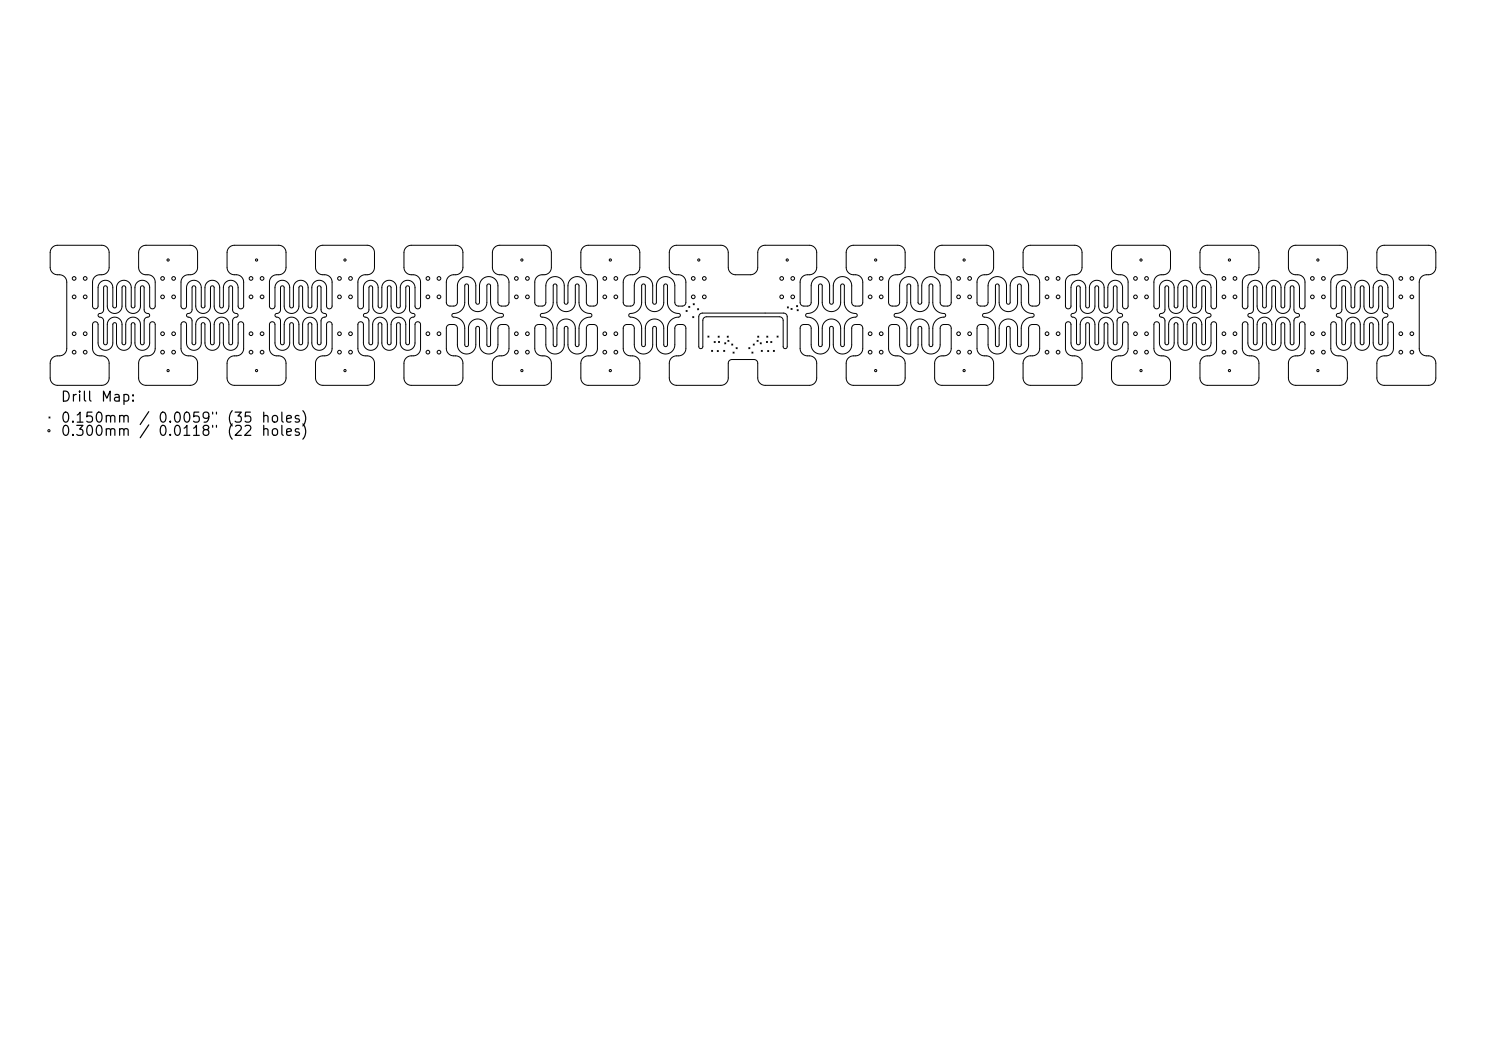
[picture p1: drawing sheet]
<svg xmlns="http://www.w3.org/2000/svg" width="297mm" height="210mm" viewBox="0 0 297 210" stroke-linecap="round" stroke-linejoin="round" font-family="sans-serif">
<defs><g id="words">
<g font-size="2">
<text x="12" y="80.8">Drill</text>
<text x="20" y="80.8">Map:</text>
<text x="12" y="85">0.150mm</text>
<text x="12" y="87.6">0.300mm</text>
<text x="27.6" y="85">/</text>
<text x="31.4" y="85">0.0059&quot;</text>
<text x="31.4" y="87.6">0.0118&quot;</text>
<text x="45.2" y="85">(35</text>
<text x="45.2" y="87.6">(22</text>
<text x="52" y="85">holes)</text>
</g>
</g></defs>
<g fill="none" stroke="#000" stroke-width=".2">
<path d="M10.5 49.4l.9-.4h8.9a1.47 1.47 0 0 1 1.5 1.5v3.1a1.47 1.47 0 0 1-1.5 1.3h-.5a1.47 1.47 0 0 0-1.3 1.5v4.8l.2 .4 .3 .1 .4-.1 .2-.3v-3.8a1.47 1.47 0 0 1 1.5-1.5 1.47 1.47 0 0 1 1.4 1.5l.1 3.7 .3 .3 .4-.3v-3.7a1.47 1.47 0 0 1 1.5-1.5 1.47 1.47 0 0 1 1.4 1.5v3.7l.2 .2 .2 .1 .4-.3v-3.9a1.47 1.47 0 0 1 1.5-1.3 1.47 1.47 0 0 1 1.4 1.5v3.8l.3 .3 .4 .1 .3-.1 .1-.4v-4.8a1.47 1.47 0 0 0-1.5-1.5h-.4a1.47 1.47 0 0 1-1.4-1.5v-3a1.47 1.47 0 0 1 1.5-1.4h8.9a1.47 1.47 0 0 1 1.4 1.5v3.1a1.47 1.47 0 0 1-1.5 1.3h-.5a1.47 1.47 0 0 0-1.3 1.5v4.8l.1 .4 .3 .1 .4-.1 .3-.3v-3.8a1.47 1.47 0 0 1 1.5-1.5 1.47 1.47 0 0 1 1.4 1.5v3.7l.2 .2 .2 .1 .4-.3v-3.9a1.47 1.47 0 0 1 1.5-1.3 1.47 1.47 0 0 1 1.4 1.5v3.7l.1 .2 .3 .1 .3-.3 .1-3.9a1.47 1.47 0 0 1 1.5-1.3 1.47 1.47 0 0 1 1.4 1.5v3.8l.2 .3 .4 .1 .3-.1 .2-.4v-4.8a1.47 1.47 0 0 0-1.5-1.5h-.5a1.47 1.47 0 0 1-1.3-1.5v-3a1.47 1.47 0 0 1 1.5-1.4h8.9a1.47 1.47 0 0 1 1.4 1.5v3.1a1.47 1.47 0 0 1-1.5 1.3h-.5a1.47 1.47 0 0 0-1.3 1.5v4.8l.1 .4 .3 .1 .4-.1 .2-.3 .1-3.8a1.47 1.47 0 0 1 1.4-1.5 1.47 1.47 0 0 1 1.5 1.5v3.7l.1 .2 .3 .1 .3-.3v-3.9a1.47 1.47 0 0 1 1.6-1.3 1.47 1.47 0 0 1 1.4 1.5v3.7l.4 .3 .3-.3v-3.7a1.47 1.47 0 0 1 1.5-1.5 1.47 1.47 0 0 1 1.5 1.5v3.8l.2 .3 .4 .1 .3-.1 .2-.4v-4.8a1.47 1.47 0 0 0-1.5-1.5h-.5a1.47 1.47 0 0 1-1.3-1.5v-3a1.47 1.47 0 0 1 1.4-1.4h9a1.47 1.47 0 0 1 1.3 1.5v3.1a1.47 1.47 0 0 1-1.4 1.3h-.5a1.47 1.47 0 0 0-1.4 1.5v4.8l.2 .4 .3 .1 .4-.1 .2-.3v-3.8a1.47 1.47 0 0 1 1.5-1.5 1.47 1.47 0 0 1 1.5 1.5v3.7l.1 .2 .3 .1 .3-.3v-3.9a1.47 1.47 0 0 1 1.6-1.3 1.47 1.47 0 0 1 1.4 1.5v3.7l.1 .2 .3 .1 .3-.3v-3.9a1.47 1.47 0 0 1 1.5-1.3 1.47 1.47 0 0 1 1.4 1.5l.1 3.8 .2 .3 .4 .1 .3-.1 .2-.4v-4.8a1.47 1.47 0 0 0-1.5-1.5h-.5a1.47 1.47 0 0 1-1.4-1.5v-3a1.47 1.47 0 0 1 1.5-1.4h9a1.47 1.47 0 0 1 1.3 1.5v3.1a1.47 1.47 0 0 1-1.5 1.3h-.4a1.47 1.47 0 0 0-1.4 1.5v4.1a.74 .74 0 0 0 .7 .7h.8a.74 .74 0 0 0 .7-.8v-3.5a1.84 1.84 0 0 1 1.9-1.6 1.84 1.84 0 0 1 1.8 1.8v3.4l.4 .3 .3-.3v-3.4a1.84 1.84 0 0 1 1.9-1.8 1.84 1.84 0 0 1 1.8 1.8v3.4a.74 .74 0 0 0 .8 .7h.8a.74 .74 0 0 0 .6-.8v-4.2a1.47 1.47 0 0 0-1.4-1.3h-.5a1.47 1.47 0 0 1-1.4-1.5v-3a1.47 1.47 0 0 1 1.5-1.4h9a1.47 1.47 0 0 1 1.3 1.5v3.1a1.47 1.47 0 0 1-1.5 1.3h-.5a1.47 1.47 0 0 0-1.3 1.5v4.1a.74 .74 0 0 0 .7 .7h.8a.74 .74 0 0 0 .7-.8v-3.5a1.84 1.84 0 0 1 1.9-1.6 1.84 1.84 0 0 1 1.8 1.8v3.4l.3 .3 .4-.3v-3.4a1.84 1.84 0 0 1 1.9-1.8 1.84 1.84 0 0 1 1.8 1.8v3.4a.74 .74 0 0 0 .7 .7h.8a.74 .74 0 0 0 .7-.8v-4.2a1.47 1.47 0 0 0-1.5-1.3h-.5a1.47 1.47 0 0 1-1.3-1.5v-3a1.47 1.47 0 0 1 1.5-1.4h8.9a1.47 1.47 0 0 1 1.4 1.5v3.1a1.47 1.47 0 0 1-1.5 1.3h-.5a1.47 1.47 0 0 0-1.3 1.5v4.1a.74 .74 0 0 0 .7 .7h.8a.74 .74 0 0 0 .7-.8v-3.5a1.84 1.84 0 0 1 1.9-1.6 1.84 1.84 0 0 1 1.8 1.8v3.4l.3 .3 .4-.3v-3.4a1.84 1.84 0 0 1 1.8-1.8 1.84 1.84 0 0 1 1.9 1.8v3.4a.74 .74 0 0 0 .7 .7h.8a.74 .74 0 0 0 .7-.8v-4.2a1.47 1.47 0 0 0-1.5-1.3h-.5a1.47 1.47 0 0 1-1.3-1.5v-3a1.47 1.47 0 0 1 1.4-1.4h9a1.47 1.47 0 0 1 1.4 1.5v3.1a1.47 1.47 0 0 0 1.4 1.3h3.1a1.47 1.47 0 0 0 1.3-1.5l.1-3a1.47 1.47 0 0 1 1.4-1.4h9a1.47 1.47 0 0 1 1.3 1.5v3.1a1.47 1.47 0 0 1-1.4 1.3h-.5a1.47 1.47 0 0 0-1.4 1.5v4.1a.74 .74 0 0 0 .8 .7h.8a.74 .74 0 0 0 .6-.8v-3.5a1.84 1.84 0 0 1 1.9-1.6 1.84 1.84 0 0 1 1.8 1.8v3.4l.4 .3 .3-.3v-3.4a1.84 1.84 0 0 1 1.9-1.8 1.84 1.84 0 0 1 1.8 1.8v3.4a.74 .74 0 0 0 .8 .7h.8a.74 .74 0 0 0 .6-.8v-4.2a1.47 1.47 0 0 0-1.4-1.3h-.5a1.47 1.47 0 0 1-1.4-1.5v-3a1.47 1.47 0 0 1 1.5-1.4h9a1.47 1.47 0 0 1 1.3 1.5v3.1a1.47 1.47 0 0 1-1.5 1.3h-.5a1.47 1.47 0 0 0-1.3 1.5v4.1a.74 .74 0 0 0 .7 .7h.8a.74 .74 0 0 0 .7-.8v-3.5a1.84 1.84 0 0 1 1.9-1.6 1.84 1.84 0 0 1 1.8 1.8v3.4l.4 .3 .3-.3v-3.4a1.84 1.84 0 0 1 1.9-1.8 1.84 1.84 0 0 1 1.8 1.8v3.4a.74 .74 0 0 0 .7 .7h.8a.74 .74 0 0 0 .7-.8v-4.2a1.47 1.47 0 0 0-1.5-1.3h-.5a1.47 1.47 0 0 1-1.3-1.5v-3a1.47 1.47 0 0 1 1.5-1.4h8.9a1.47 1.47 0 0 1 1.4 1.5v3.1a1.47 1.47 0 0 1-1.5 1.3h-.5a1.47 1.47 0 0 0-1.3 1.5v4.1a.74 .74 0 0 0 .7 .7h.8a.74 .74 0 0 0 .7-.8v-3.5a1.84 1.84 0 0 1 1.9-1.6 1.84 1.84 0 0 1 1.8 1.8v3.4l.3 .3 .4-.3v-3.4a1.84 1.84 0 0 1 1.8-1.8 1.84 1.84 0 0 1 1.9 1.8v3.4a.74 .74 0 0 0 .7 .7h.8a.74 .74 0 0 0 .7-.8v-4.2a1.47 1.47 0 0 0-1.5-1.3h-.5a1.47 1.47 0 0 1-1.3-1.5v-3a1.47 1.47 0 0 1 1.5-1.4h8.9a1.47 1.47 0 0 1 1.4 1.5v3.1a1.47 1.47 0 0 1-1.5 1.3h-.5a1.47 1.47 0 0 0-1.4 1.5l.1 4.8 .1 .4 .3 .1 .4-.1 .2-.3 .1-3.8a1.47 1.47 0 0 1 1.4-1.5 1.47 1.47 0 0 1 1.5 1.5v3.7l.1 .2 .3 .1 .3-.3v-3.9a1.47 1.47 0 0 1 1.6-1.3 1.47 1.47 0 0 1 1.4 1.5v3.7l.1 .2 .3 .1 .3-.3v-3.9a1.47 1.47 0 0 1 1.6-1.3 1.47 1.47 0 0 1 1.4 1.5v3.8l.2 .3 .4 .1 .3-.1 .2-.4v-4.8a1.47 1.47 0 0 0-1.5-1.5h-.5a1.47 1.47 0 0 1-1.3-1.5v-3a1.47 1.47 0 0 1 1.4-1.4h9a1.47 1.47 0 0 1 1.3 1.5v3.1a1.47 1.47 0 0 1-1.4 1.3h-.5a1.47 1.47 0 0 0-1.4 1.5v4.8l.2 .4 .3 .1 .4-.1 .2-.3v-3.8a1.47 1.47 0 0 1 1.5-1.5 1.47 1.47 0 0 1 1.5 1.5v3.7l.1 .2 .3 .1 .3-.3v-3.9a1.47 1.47 0 0 1 1.6-1.3 1.47 1.47 0 0 1 1.4 1.5v3.7l.3 .3 .4-.3v-3.7a1.47 1.47 0 0 1 1.5-1.5 1.47 1.47 0 0 1 1.4 1.5l.1 3.8 .2 .3 .4 .1 .3-.1 .1-.4v-4.8a1.47 1.47 0 0 0-1.4-1.5h-.5a1.47 1.47 0 0 1-1.4-1.5v-3a1.47 1.47 0 0 1 1.5-1.4h9a1.47 1.47 0 0 1 1.3 1.5v3.1a1.47 1.47 0 0 1-1.5 1.3h-.5a1.47 1.47 0 0 0-1.3 1.5v4.8l.2 .4 .3 .1 .4-.1 .2-.3v-3.8a1.47 1.47 0 0 1 1.5-1.5 1.47 1.47 0 0 1 1.5 1.5v3.7l.1 .2 .3 .1 .3-.3v-3.9a1.47 1.47 0 0 1 1.5-1.3 1.47 1.47 0 0 1 1.4 1.5v3.7l.2 .2 .2 .1 .4-.3v-3.9a1.47 1.47 0 0 1 1.5-1.3 1.47 1.47 0 0 1 1.4 1.5v3.7l.3 .4 .4 .1 .3-.2 .1-.3v-4.8a1.47 1.47 0 0 0-1.4-1.5h-.5a1.47 1.47 0 0 1-1.4-1.5v-3a1.47 1.47 0 0 1 1.5-1.4h9a1.48 1.48 0 0 1 1.3 1.5v3.1a1.47 1.47 0 0 1-1.5 1.3h-.5a1.47 1.47 0 0 0-1.3 1.5v4.8l.1 .3 .3 .2 .5-.1 .2-.4v-3.7a1.47 1.47 0 0 1 1.5-1.5 1.47 1.47 0 0 1 1.4 1.5v3.7l.2 .2 .2 .1 .4-.3v-3.9a1.47 1.47 0 0 1 1.5-1.3 1.47 1.47 0 0 1 1.4 1.5v3.7l.4 .3 .4-.3v-3.9a1.47 1.47 0 0 1 1.5-1.3 1.47 1.47 0 0 1 1.4 1.5v3.8l.2 .3 .4 .1 .4-.2 .1-.3v-4.8a1.47 1.47 0 0 0-1.5-1.5h-.5a1.47 1.47 0 0 1-1.3-1.5v-3a1.47 1.47 0 0 1 1.5-1.4h8.9a1.47 1.47 0 0 1 1.4 1.5v3.1a1.47 1.47 0 0 1-1.5 1.3h-.5a1.47 1.47 0 0 0-1.3 1.5v13.4a1.47 1.47 0 0 0 1.4 1.3h.5a1.47 1.47 0 0 1 1.4 1.5v3.1a1.47 1.47 0 0 1-1.5 1.3h-9a1.47 1.47 0 0 1-1.3-1.5v-3.1a1.47 1.47 0 0 1 1.5-1.3h.5a1.47 1.47 0 0 0 1.3-1.5v-4.8l-.1-.3-.4-.2-.4 .1-.2 .3v3.8a1.47 1.47 0 0 1-1.5 1.5 1.47 1.47 0 0 1-1.4-1.5v-3.7l-.4-.3-.4 .3v3.7a1.47 1.47 0 0 1-1.5 1.5 1.47 1.47 0 0 1-1.4-1.5v-3.7l-.4-.3-.4 .3v3.7a1.47 1.47 0 0 1-1.4 1.5 1.47 1.47 0 0 1-1.5-1.5v-3.7l-.2-.4-.5-.1-.3 .2-.1 .3v4.8a1.47 1.47 0 0 0 1.5 1.5h.5a1.48 1.48 0 0 1 1.3 1.5v3.1a1.47 1.47 0 0 1-1.5 1.3h-8.9a1.47 1.47 0 0 1-1.4-1.5v-3.1a1.47 1.47 0 0 1 1.5-1.3h.5a1.47 1.47 0 0 0 1.3-1.5v-4.8l-.1-.3-.3-.2-.4 .1-.3 .4v3.7a1.47 1.47 0 0 1-1.5 1.5 1.47 1.47 0 0 1-1.4-1.5v-3.7l-.4-.3-.4 .3v3.7a1.47 1.47 0 0 1-1.4 1.5 1.47 1.47 0 0 1-1.5-1.5v-3.7l-.4-.3-.3 .3v3.7a1.47 1.47 0 0 1-1.5 1.5 1.47 1.47 0 0 1-1.5-1.5v-3.8l-.2-.3-.4-.1-.3 .2-.2 .3v4.8a1.47 1.47 0 0 0 1.5 1.5h.5a1.47 1.47 0 0 1 1.3 1.5v3.1a1.47 1.47 0 0 1-1.5 1.3h-8.9a1.47 1.47 0 0 1-1.4-1.5v-3.1a1.47 1.47 0 0 1 1.5-1.3h.5a1.47 1.47 0 0 0 1.3-1.5v-4.8l-.1-.3-.3-.2-.4 .1-.2 .3-.1 3.8a1.47 1.47 0 0 1-1.4 1.5 1.47 1.47 0 0 1-1.5-1.5v-3.7l-.4-.3-.3 .3v3.7a1.47 1.47 0 0 1-1.5 1.5 1.47 1.47 0 0 1-1.5-1.5v-3.7l-.4-.3-.3 .3v3.7a1.47 1.47 0 0 1-1.5 1.5 1.47 1.47 0 0 1-1.5-1.5v-3.8l-.2-.3-.4-.1-.3 .2-.2 .3v4.8a1.47 1.47 0 0 0 1.5 1.5h.5a1.47 1.47 0 0 1 1.3 1.5v3.1a1.47 1.47 0 0 1-1.4 1.3h-9a1.47 1.47 0 0 1-1.3-1.5v-3.1a1.47 1.47 0 0 1 1.4-1.3h.5a1.47 1.47 0 0 0 1.4-1.5v-4.8l-.2-.3-.3-.2-.4 .1-.2 .3v3.8a1.47 1.47 0 0 1-1.5 1.5 1.47 1.47 0 0 1-1.5-1.5v-3.7l-.3-.3-.4 .3v3.7a1.47 1.47 0 0 1-1.5 1.5 1.47 1.47 0 0 1-1.5-1.5v-3.7l-.3-.3-.4 .3v3.7a1.47 1.47 0 0 1-1.5 1.5 1.47 1.47 0 0 1-1.4-1.5l-.1-3.8-.2-.3-.4-.1-.3 .2-.1 .3v4.8a1.47 1.47 0 0 0 1.4 1.5h.5a1.47 1.47 0 0 1 1.4 1.5v3.1a1.47 1.47 0 0 1-1.5 1.3h-9a1.47 1.47 0 0 1-1.3-1.5v-3.1a1.47 1.47 0 0 1 1.5-1.3h.4a1.47 1.47 0 0 0 1.4-1.5v-4.1a.74 .74 0 0 0-.7-.7h-.8a.74 .74 0 0 0-.7 .8v3.5a1.84 1.84 0 0 1-1.9 1.6 1.84 1.84 0 0 1-1.8-1.8v-3.4l-.4-.3-.3 .3v3.4a1.84 1.84 0 0 1-1.9 1.8 1.84 1.84 0 0 1-1.8-1.8v-3.4a.74 .74 0 0 0-.8-.7h-.8a.74 .74 0 0 0-.6 .8v4.2a1.47 1.47 0 0 0 1.4 1.3h.5a1.47 1.47 0 0 1 1.4 1.5v3.1a1.47 1.47 0 0 1-1.5 1.3h-9a1.47 1.47 0 0 1-1.3-1.5v-3.1a1.47 1.47 0 0 1 1.5-1.3h.5a1.47 1.47 0 0 0 1.3-1.5v-4.1a.74 .74 0 0 0-.7-.7h-.8a.74 .74 0 0 0-.7 .8v3.5a1.84 1.84 0 0 1-1.9 1.6 1.84 1.84 0 0 1-1.8-1.8v-3.4l-.3-.3-.4 .3v3.4a1.84 1.84 0 0 1-1.9 1.8 1.84 1.84 0 0 1-1.8-1.8v-3.4a.74 .74 0 0 0-.7-.7h-.8a.74 .74 0 0 0-.7 .8v4.2a1.47 1.47 0 0 0 1.5 1.3h.5a1.47 1.47 0 0 1 1.3 1.5v3.1a1.47 1.47 0 0 1-1.5 1.3h-8.9a1.47 1.47 0 0 1-1.4-1.5v-3.1a1.47 1.47 0 0 1 1.5-1.3h.5a1.47 1.47 0 0 0 1.3-1.5v-4.1a.74 .74 0 0 0-.7-.7h-.8a.74 .74 0 0 0-.7 .8v3.5a1.84 1.84 0 0 1-1.9 1.6 1.84 1.84 0 0 1-1.8-1.8v-3.4l-.3-.3-.4 .3v3.4a1.84 1.84 0 0 1-1.8 1.8 1.84 1.84 0 0 1-1.9-1.8v-3.4a.74 .74 0 0 0-.7-.7h-.8a.74 .74 0 0 0-.7 .8v4.2a1.47 1.47 0 0 0 1.5 1.3h.5a1.47 1.47 0 0 1 1.3 1.5v3.1a1.47 1.47 0 0 1-1.4 1.3h-9a1.47 1.47 0 0 1-1.4-1.5v-3a.74 .74 0 0 0-.7-.7h-4.5a.74 .74 0 0 0-.6 .8l-.1 3.1a1.47 1.47 0 0 1-1.4 1.3h-9a1.47 1.47 0 0 1-1.3-1.5v-3.1a1.47 1.47 0 0 1 1.4-1.3h.5a1.47 1.47 0 0 0 1.4-1.5v-4.1a.74 .74 0 0 0-.8-.7h-.8a.74 .74 0 0 0-.6 .8v3.5a1.84 1.84 0 0 1-1.9 1.6 1.84 1.84 0 0 1-1.8-1.8v-3.4l-.4-.3-.3 .3v3.4a1.84 1.84 0 0 1-1.9 1.8 1.84 1.84 0 0 1-1.8-1.8v-3.4a.74 .74 0 0 0-.8-.7h-.8a.74 .74 0 0 0-.6 .8v4.2a1.47 1.47 0 0 0 1.4 1.3h.5a1.47 1.47 0 0 1 1.4 1.5v3.1a1.47 1.47 0 0 1-1.5 1.3h-9a1.47 1.47 0 0 1-1.3-1.5v-3.1a1.47 1.47 0 0 1 1.5-1.3h.5a1.47 1.47 0 0 0 1.3-1.5v-4.1a.74 .74 0 0 0-.7-.7h-.8a.74 .74 0 0 0-.7 .8v3.5a1.84 1.84 0 0 1-1.9 1.6 1.84 1.84 0 0 1-1.8-1.8v-3.4l-.4-.3-.3 .3v3.4a1.84 1.84 0 0 1-1.9 1.8 1.84 1.84 0 0 1-1.8-1.8v-3.4a.74 .74 0 0 0-.7-.7h-.8a.74 .74 0 0 0-.7 .8v4.2a1.47 1.47 0 0 0 1.5 1.3h.5a1.47 1.47 0 0 1 1.3 1.5v3.1a1.47 1.47 0 0 1-1.5 1.3h-8.9a1.47 1.47 0 0 1-1.4-1.5v-3.1a1.47 1.47 0 0 1 1.5-1.3h.5a1.47 1.47 0 0 0 1.3-1.5v-4.1a.74 .74 0 0 0-.7-.7h-.8a.74 .74 0 0 0-.7 .8v3.5a1.84 1.84 0 0 1-1.9 1.6 1.84 1.84 0 0 1-1.8-1.8v-3.4l-.3-.3-.4 .3v3.4a1.84 1.84 0 0 1-1.8 1.8 1.84 1.84 0 0 1-1.9-1.8v-3.4a.74 .74 0 0 0-.7-.7h-.8a.74 .74 0 0 0-.7 .8v4.2a1.47 1.47 0 0 0 1.5 1.3h.5a1.47 1.47 0 0 1 1.3 1.5v3.1a1.47 1.47 0 0 1-1.5 1.3h-8.9a1.47 1.47 0 0 1-1.4-1.5v-3.1a1.47 1.47 0 0 1 1.5-1.3h.5a1.47 1.47 0 0 0 1.4-1.5v-4.8l-.2-.3-.3-.2-.4 .1-.2 .3-.1 3.8a1.47 1.47 0 0 1-1.4 1.5 1.47 1.47 0 0 1-1.5-1.5v-3.7l-.4-.3-.3 .3v3.7a1.47 1.47 0 0 1-1.5 1.5 1.47 1.47 0 0 1-1.5-1.5v-3.7l-.3-.3-.4 .3v3.7a1.47 1.47 0 0 1-1.5 1.5 1.47 1.47 0 0 1-1.5-1.5v-3.8l-.2-.3-.4-.1-.3 .2-.2 .3v4.8a1.47 1.47 0 0 0 1.5 1.5h.5a1.47 1.47 0 0 1 1.3 1.5v3.1a1.47 1.47 0 0 1-1.4 1.3h-9a1.47 1.47 0 0 1-1.3-1.5v-3.1a1.47 1.47 0 0 1 1.4-1.3h.5a1.47 1.47 0 0 0 1.4-1.5v-4.8l-.2-.3-.3-.2-.4 .1-.2 .3v3.8a1.47 1.47 0 0 1-1.5 1.5 1.47 1.47 0 0 1-1.5-1.5v-3.7l-.3-.3-.4 .3v3.7a1.47 1.47 0 0 1-1.5 1.5 1.47 1.47 0 0 1-1.5-1.5v-3.7l-.3-.3-.4 .3v3.7a1.47 1.47 0 0 1-1.5 1.5 1.47 1.47 0 0 1-1.4-1.5l-.1-3.8-.2-.3-.4-.1-.3 .2-.1 .3v4.8a1.47 1.47 0 0 0 1.4 1.5h.5a1.47 1.47 0 0 1 1.4 1.5v3.1a1.47 1.47 0 0 1-1.5 1.3h-9a1.47 1.47 0 0 1-1.3-1.5v-3.1a1.47 1.47 0 0 1 1.5-1.3h.5a1.47 1.47 0 0 0 1.3-1.5v-4.8l-.2-.3-.3-.2-.4 .1-.2 .3v3.8a1.47 1.47 0 0 1-1.5 1.5 1.47 1.47 0 0 1-1.5-1.5v-3.7l-.3-.3-.4 .3v3.7a1.47 1.47 0 0 1-1.5 1.5 1.47 1.47 0 0 1-1.4-1.5v-3.7l-.4-.3-.4 .3v3.7a1.47 1.47 0 0 1-1.4 1.5 1.47 1.47 0 0 1-1.5-1.5v-3.8l-.3-.3-.4-.1-.3 .2-.1 .3v4.8a1.47 1.47 0 0 0 1.4 1.5h.5a1.47 1.47 0 0 1 1.4 1.5v3.1a1.47 1.47 0 0 1-1.5 1.3h-8.9a1.47 1.47 0 0 1-1.4-1.5v-3.1a1.47 1.47 0 0 1 1.5-1.3h.5a1.47 1.47 0 0 0 1.3-1.5v-4.8l-.1-.3-.3-.2-.4 .1-.3 .3v3.8a1.47 1.47 0 0 1-1.5 1.5 1.47 1.47 0 0 1-1.4-1.5v-3.7l-.4-.3-.4 .3v3.7a1.47 1.47 0 0 1-1.4 1.5 1.47 1.47 0 0 1-1.5-1.5v-3.7l-.4-.3-.3 .3-.1 3.7a1.47 1.47 0 0 1-1.4 1.5 1.47 1.47 0 0 1-1.5-1.5v-3.8l-.2-.3-.4-.1-.3 .2-.2 .3v4.8a1.47 1.47 0 0 0 1.5 1.5h.5a1.47 1.47 0 0 1 1.3 1.5v3.1a1.47 1.47 0 0 1-1.5 1.3h-8.9a1.47 1.47 0 0 1-1.4-1.5v-3.1a1.47 1.47 0 0 1 1.5-1.3h.5a1.47 1.47 0 0 0 1.3-1.5v-13.4a1.47 1.47 0 0 0-1.4-1.3h-.5a1.47 1.47 0 0 1-1.4-1.5v-3zM20.8 57.2l.4-.1 .2 .3v3.8a1.47 1.47 0 0 0 1.5 1.4 1.47 1.47 0 0 0 1.5-1.4v-3.8l.4-.3 .3 .3v3.8a1.47 1.47 0 0 0 1.5 1.4 1.47 1.47 0 0 0 1.5-1.4v-3.8l.1-.2 .3-.1 .3 .3v4.6a1.34 1.34 0 0 0 1 .8l.1 .4-.3 .2a.74 .74 0 0 0-.8 .7v4.5l-.3 .3-.3-.1-.1-.2v-3.8a1.47 1.47 0 0 0-1.5-1.4 1.47 1.47 0 0 0-1.5 1.4v3.8l-.3 .3-.4-.3v-3.8a1.47 1.47 0 0 0-1.5-1.4 1.47 1.47 0 0 0-1.5 1.4v3.8l-.1 .2-.3 .1-.3-.3v-4.5a1.12 1.12 0 0 0-1-.9l-.1-.4 .4-.2a.74 .74 0 0 0 .7-.7v-4.4zM38.5 57.2l.4-.1 .2 .3v3.8a1.47 1.47 0 0 0 1.5 1.4 1.47 1.47 0 0 0 1.5-1.4v-3.8l.1-.2 .3-.1 .3 .3v3.9a1.47 1.47 0 0 0 1.5 1.3 1.47 1.47 0 0 0 1.5-1.4v-3.8l.1-.2 .3-.1 .3 .3v4.6a1.34 1.34 0 0 0 1 .8l.1 .4-.3 .2a.74 .74 0 0 0-.8 .7v4.5l-.3 .3-.3-.1-.1-.2v-3.8a1.47 1.47 0 0 0-1.5-1.4 1.47 1.47 0 0 0-1.5 1.4v3.8l-.4 .3-.3-.3v-3.8a1.47 1.47 0 0 0-1.5-1.4 1.47 1.47 0 0 0-1.5 1.4v3.8l-.1 .2-.3 .1-.3-.3v-4.5a1.12 1.12 0 0 0-1-.9l-.1-.4 .3-.2a.74 .74 0 0 0 .8-.7v-4.4zM56.2 57.2l.3-.1 .3 .3v3.8a1.47 1.47 0 0 0 1.5 1.4 1.47 1.47 0 0 0 1.4-1.4v-3.8l.2-.2 .2-.1 .4 .3v3.9a1.47 1.47 0 0 0 1.5 1.3 1.47 1.47 0 0 0 1.4-1.4v-3.8l.2-.2 .2-.1 .4 .3v4.6a1.34 1.34 0 0 0 1 .8v.4l-.3 .2a.74 .74 0 0 0-.7 .7v4.5l-.4 .3-.2-.1-.2-.2v-3.8a1.47 1.47 0 0 0-1.4-1.4 1.47 1.47 0 0 0-1.5 1.4v3.8l-.4 .3-.4-.3v-3.8a1.47 1.47 0 0 0-1.4-1.4 1.47 1.47 0 0 0-1.5 1.4v3.8l-.1 .2-.3 .1-.3-.3v-4.5a1.12 1.12 0 0 0-1.1-.9v-.4l.3-.2a.74 .74 0 0 0 .8-.7v-4.4zM73.8 57.2l.4-.1 .3 .3v3.8a1.47 1.47 0 0 0 1.5 1.4 1.47 1.47 0 0 0 1.4-1.4v-3.8l.2-.2 .2-.1 .4 .3v3.9a1.47 1.47 0 0 0 1.5 1.3 1.47 1.47 0 0 0 1.4-1.4v-3.8l.1-.2 .3-.1 .3 .3v4.6a1.34 1.34 0 0 0 1.1 .8v.4l-.3 .2a.74 .74 0 0 0-.8 .7v4.5l-.3 .3-.3-.1-.1-.2v-3.8a1.47 1.47 0 0 0-1.5-1.4 1.47 1.47 0 0 0-1.4 1.4v3.8l-.4 .3-.4-.3v-3.8a1.47 1.47 0 0 0-1.4-1.4 1.47 1.47 0 0 0-1.5 1.4v3.8l-.2 .2-.2 .1-.4-.3v-4.5a1.12 1.12 0 0 0-1-.9v-.4l.3-.2a.74 .74 0 0 0 .7-.7v-4.4zM93 56.8h.4l.2 .2v3.4a1.84 1.84 0 0 0 1.9 1.9 1.84 1.84 0 0 0 1.8-1.9v-3.3l.4-.4 .3 .4v3.3a2.5 2.5 0 0 0 2.5 2.3l.1 .4-.2 .2a2.33 2.33 0 0 0-2.4 2.3v3.3l-.3 .4-.4-.4v-3.3a1.84 1.84 0 0 0-1.8-1.9 1.84 1.84 0 0 0-1.9 1.9v3.3l-.3 .4-.4-.4v-3.3a2.5 2.5 0 0 0-2.5-2.3l-.1-.3 .2-.3a2.33 2.33 0 0 0 2.4-2.3v-3.3zM110.7 56.8h.3l.3 .2v3.4a1.84 1.84 0 0 0 1.8 1.9 1.84 1.84 0 0 0 1.9-1.9v-3.3l.4-.4 .3 .4v3.3a2.5 2.5 0 0 0 2.5 2.3l.1 .4-.2 .2a2.33 2.33 0 0 0-2.4 2.3v3.3l-.3 .4-.4-.4v-3.3a1.84 1.84 0 0 0-1.9-1.9 1.84 1.84 0 0 0-1.8 1.9v3.3l-.4 .4-.3-.4v-3.3a2.5 2.5 0 0 0-2.5-2.3l-.1-.3 .2-.3a2.33 2.33 0 0 0 2.4-2.3v-3.3zM128.4 56.8h.3l.3 .2v3.4a1.84 1.84 0 0 0 1.8 1.9 1.84 1.84 0 0 0 1.9-1.9v-3.3l.3-.4 .4 .4v3.3a2.5 2.5 0 0 0 2.5 2.3l.1 .4-.2 .2a2.33 2.33 0 0 0-2.4 2.3v3.3l-.4 .4-.3-.4v-3.3a1.84 1.84 0 0 0-1.9-1.9 1.84 1.84 0 0 0-1.8 1.9v3.3l-.4 .4-.4-.4v-3.3a2.5 2.5 0 0 0-2.4-2.3l-.1-.4 .2-.2a2.33 2.33 0 0 0 2.3-2.3v-3.3zM163.7 56.8h.4l.2 .2v3.4a1.84 1.84 0 0 0 1.9 1.9 1.84 1.84 0 0 0 1.8-1.9v-3.3l.4-.4 .4 .4v3.3a2.5 2.5 0 0 0 2.4 2.3l.1 .4-.1 .2a2.33 2.33 0 0 0-2.4 2.3v3.3l-.4 .4-.4-.4v-3.3a1.84 1.84 0 0 0-1.8-1.9 1.84 1.84 0 0 0-1.9 1.9v3.3l-.3 .4-.4-.4v-3.3a2.5 2.5 0 0 0-2.5-2.3l-.1-.4 .2-.2a2.33 2.33 0 0 0 2.4-2.3zM181.4 56.8h.4l.2 .2v3.4a1.84 1.84 0 0 0 1.9 1.9 1.84 1.84 0 0 0 1.8-1.9v-3.3l.4-.4 .3 .4v3.3a2.5 2.5 0 0 0 2.5 2.3l.1 .3-.2 .3a2.33 2.33 0 0 0-2.4 2.3v3.3l-.3 .4-.4-.4v-3.3a1.84 1.84 0 0 0-1.8-1.9 1.84 1.84 0 0 0-1.9 1.9v3.3l-.4 .4-.3-.4v-3.3a2.5 2.5 0 0 0-2.5-2.3l-.1-.4 .2-.2a2.33 2.33 0 0 0 2.4-2.3zM199.1 56.8h.3l.3 .2v3.4a1.84 1.84 0 0 0 1.8 1.9 1.84 1.84 0 0 0 1.9-1.9v-3.3l.3-.4 .4 .4v3.3a2.5 2.5 0 0 0 2.5 2.3l.1 .3-.2 .3a2.33 2.33 0 0 0-2.4 2.3v3.3l-.4 .4-.3-.4v-3.3a1.84 1.84 0 0 0-1.9-1.9 1.84 1.84 0 0 0-1.8 1.9v3.3l-.4 .4-.3-.4v-3.3a2.5 2.5 0 0 0-2.5-2.3l-.1-.4 .2-.2a2.33 2.33 0 0 0 2.4-2.3v-3.3zM215.3 57.2l.4-.1 .2 .3v3.8a1.47 1.47 0 0 0 1.5 1.4 1.47 1.47 0 0 0 1.4-1.4v-3.8l.2-.2 .2-.1 .4 .3v3.9a1.47 1.47 0 0 0 1.5 1.3 1.47 1.47 0 0 0 1.4-1.4v-3.8l.2-.2 .2-.1 .4 .3v4.6a1.34 1.34 0 0 0 1 .8v.4l-.3 .2a.74 .74 0 0 0-.7 .7v4.5l-.4 .3-.2-.1-.2-.2v-3.8a1.47 1.47 0 0 0-1.4-1.4 1.47 1.47 0 0 0-1.5 1.4v3.8l-.4 .3-.4-.3v-3.8a1.47 1.47 0 0 0-1.4-1.4 1.47 1.47 0 0 0-1.5 1.4v3.8l-.1 .2-.3 .1-.3-.3v-4.5a1.12 1.12 0 0 0-1.1-.9v-.4l.3-.2a.74 .74 0 0 0 .8-.7v-4.4z"/>
<path d="M232.9 57.2l.4-.1 .3 .3v3.8a1.47 1.47 0 0 0 1.4 1.4 1.47 1.47 0 0 0 1.5-1.4v-3.8l.2-.2 .2-.1 .4 .3v3.9a1.47 1.47 0 0 0 1.5 1.3 1.47 1.47 0 0 0 1.4-1.4v-3.8l.1-.2 .3-.1 .3 .3v4.6a1.34 1.34 0 0 0 1.1 .8v.4l-.3 .2a.74 .74 0 0 0-.8 .7v4.5l-.3 .3-.3-.1-.1-.2v-3.8a1.47 1.47 0 0 0-1.5-1.4 1.47 1.47 0 0 0-1.4 1.4v3.8l-.4 .3-.4-.3v-3.8a1.47 1.47 0 0 0-1.5-1.4 1.47 1.47 0 0 0-1.4 1.4v3.8l-.2 .2-.2 .1-.4-.3v-4.5a1.12 1.12 0 0 0-1-.9v-.4l.3-.2a.74 .74 0 0 0 .7-.7v-4.4zM250.6 57.2l.4-.1 .2 .3 .1 3.8a1.47 1.47 0 0 0 1.4 1.4 1.47 1.47 0 0 0 1.5-1.4v-3.8l.1-.2 .3-.1 .3 .3v3.9a1.47 1.47 0 0 0 1.6 1.3 1.47 1.47 0 0 0 1.4-1.4v-3.8l.1-.2 .3-.1 .3 .3v4.6a1.33 1.33 0 0 0 1.1 .8v.4l-.3 .2a.74 .74 0 0 0-.8 .7v4.4l-.3 .4-.3-.1-.1-.2v-3.8a1.47 1.47 0 0 0-1.5-1.4 1.47 1.47 0 0 0-1.5 1.4v3.8l-.3 .3-.4-.3v-3.8a1.47 1.47 0 0 0-1.5-1.4 1.47 1.47 0 0 0-1.4 1.4l-.1 3.8-.1 .2-.2 .1-.4-.3v-4.5a1.12 1.12 0 0 0-1-.9l-.1-.4 .4-.2a.74 .74 0 0 0 .7-.7v-4.4zM268.3 57.2l.4-.1 .2 .3v3.8a1.47 1.47 0 0 0 1.5 1.4 1.47 1.47 0 0 0 1.5-1.4v-3.8l.4-.3 .3 .3v3.9a1.47 1.47 0 0 0 1.5 1.3 1.47 1.47 0 0 0 1.5-1.4v-3.8l.4-.3 .3 .3v4.6a1.34 1.34 0 0 0 1 .8l.1 .4-.3 .2a.74 .74 0 0 0-.8 .7v4.5l-.3 .3-.4-.3v-3.8a1.47 1.47 0 0 0-1.5-1.4 1.47 1.47 0 0 0-1.5 1.4v3.8l-.4 .3-.3-.3v-3.8a1.47 1.47 0 0 0-1.5-1.4 1.47 1.47 0 0 0-1.5 1.4v3.8l-.1 .2-.3 .1-.3-.3v-4.5a1.11 1.11 0 0 0-1-.9l-.1-.4 .4-.2a.74 .74 0 0 0 .7-.7v-4.4zM137.1 62l.2 .2M137.3 62l-.2 .2M137.7 61.2l.2 .2M137.9 61.2l-.2 .2M138.4 63.3l.3 .2M138.6 60.7l.2 .2M138.7 63.3l-.3 .2M138.8 60.7l-.2 .2M139.4 61.7l.2 .2"/>
<path d="M139.6 61.7l-.2 .2M139.9 62.8l.5-.2h16.2a.74 .74 0 0 1 .7 .7v6l-.3 .4-.3-.1-.2-.3v-5.3a.74 .74 0 0 0-.7-.7h-14.6a.74 .74 0 0 0-.7 .7v5.3l-.2 .3-.3 .1-.2-.2-.1-.2v-6zM141.5 67.1l.2 .3M141.7 67.1l-.2 .3M142.2 70l.2 .2M142.4 70l-.2 .2M142.7 68.2l.3 .3M143 68.2l-.3 .3M143.4 70l.2 .3M143.5 67.2l.3 .2M143.6 70l-.2 .3M143.6 68.2l.2 .2"/>
<path d="M143.8 67.2l-.3 .2M143.8 68.2l-.2 .2M144.6 70l.3 .2M144.8 68.5l.3 .2M144.9 70l-.3 .2M145.1 68.5l-.3 .2M145.3 67.2l.3 .2M145.5 68l.2 .2M145.6 67.2l-.3 .2M145.7 68l-.2 .2M146.2 68.7l.3 .3M146.5 68.7l-.3 .3"/>
<path d="M146.5 70.3l.2 .3M146.7 70.3l-.2 .3M147.1 69.5l.2 .2M147.3 69.5l-.2 .2M149.7 69.5l.2 .2M149.9 69.5l-.2 .2M150.3 70.3l.2 .3M150.5 70.3l-.2 .3M150.5 68.7l.3 .3M150.8 68.7l-.3 .3M151.3 68l.2 .2M151.4 67.2l.3 .2"/>
<path d="M151.5 68l-.2 .2M151.7 67.2l-.3 .2M151.9 68.5l.3 .2M152.1 70l.3 .2M152.2 68.5l-.3 .2M152.4 70l-.3 .2M153.2 68.2l.2 .2M153.3 67.2l.2 .2M153.4 68.2l-.2 .2M153.4 70l.2 .3M153.5 67.2l-.2 .2M153.6 70l-.2 .3"/>
<path d="M154 68.2l.3 .3M154.3 68.2l-.3 .3M154.6 70l.2 .2M154.8 70l-.2 .2M155.3 67.1l.2 .3M155.5 67.1l-.2 .3M157.4 61.3l.2 .2M157.6 61.3l-.2 .2M158.1 61.6l.2 .2M158.3 61.6l-.2 .2M159.2 61.1l.2 .2M159.3 61.9l.2 .2"/>
<path d="M159.4 61.1l-.2 .2M159.5 61.9l-.2 .2M9.8 83.3l.2 .2M10 83.3l-.2 .2"/>
<circle cx="14.8" cy="59.3" r=".37"/>
<circle cx="14.8" cy="55.6" r=".37"/>
<circle cx="17" cy="55.6" r=".37"/>
<circle cx="17" cy="59.3" r=".37"/>
<circle cx="32.5" cy="59.3" r=".37"/>
<circle cx="32.5" cy="55.6" r=".37"/>
<circle cx="33.6" cy="52" r=".22"/>
<circle cx="34.7" cy="55.6" r=".37"/>
<circle cx="34.7" cy="59.3" r=".37"/>
<circle cx="50.2" cy="55.6" r=".37"/>
<circle cx="50.2" cy="59.3" r=".37"/>
<circle cx="51.3" cy="52" r=".22"/>
<circle cx="52.4" cy="59.3" r=".37"/>
<circle cx="52.4" cy="55.6" r=".37"/>
<circle cx="67.8" cy="59.3" r=".37"/>
<circle cx="67.8" cy="55.6" r=".37"/>
<circle cx="69" cy="52" r=".22"/>
<circle cx="70.1" cy="55.6" r=".37"/>
<circle cx="70.1" cy="59.3" r=".37"/>
<circle cx="85.5" cy="55.6" r=".37"/>
<circle cx="85.5" cy="59.3" r=".37"/>
<circle cx="87.7" cy="59.3" r=".37"/>
<circle cx="87.7" cy="55.6" r=".37"/>
<circle cx="103.2" cy="59.3" r=".37"/>
<circle cx="103.2" cy="55.6" r=".37"/>
<circle cx="104.3" cy="52" r=".22"/>
<circle cx="105.4" cy="55.6" r=".37"/>
<circle cx="105.4" cy="59.3" r=".37"/>
<circle cx="120.9" cy="55.6" r=".37"/>
<circle cx="120.9" cy="59.3" r=".37"/>
<circle cx="122" cy="52" r=".22"/>
<circle cx="123.1" cy="55.6" r=".37"/>
<circle cx="123.1" cy="59.3" r=".37"/>
<circle cx="138.6" cy="55.6" r=".37"/>
<circle cx="138.6" cy="59.3" r=".37"/>
<circle cx="139.7" cy="52" r=".22"/>
<circle cx="140.8" cy="55.6" r=".37"/>
<circle cx="140.8" cy="59.3" r=".37"/>
<circle cx="156.2" cy="55.6" r=".37"/>
<circle cx="156.2" cy="59.3" r=".37"/>
<circle cx="157.3" cy="52" r=".22"/>
<circle cx="158.4" cy="55.6" r=".37"/>
<circle cx="158.4" cy="59.3" r=".37"/>
<circle cx="173.9" cy="59.3" r=".37"/>
<circle cx="173.9" cy="55.6" r=".37"/>
<circle cx="175" cy="52" r=".22"/>
<circle cx="176.1" cy="55.6" r=".37"/>
<circle cx="176.1" cy="59.3" r=".37"/>
<circle cx="191.6" cy="59.3" r=".37"/>
<circle cx="191.6" cy="55.6" r=".37"/>
<circle cx="192.7" cy="52" r=".22"/>
<circle cx="193.8" cy="59.3" r=".37"/>
<circle cx="193.8" cy="55.6" r=".37"/>
<circle cx="209.3" cy="55.6" r=".37"/>
<circle cx="209.3" cy="59.3" r=".37"/>
<circle cx="211.5" cy="59.3" r=".37"/>
<circle cx="211.5" cy="55.6" r=".37"/>
<circle cx="226.9" cy="59.3" r=".37"/>
<circle cx="226.9" cy="55.6" r=".37"/>
<circle cx="228" cy="52" r=".22"/>
<circle cx="229.2" cy="59.3" r=".37"/>
<circle cx="229.2" cy="55.6" r=".37"/>
<circle cx="244.6" cy="59.3" r=".37"/>
<circle cx="244.6" cy="55.6" r=".37"/>
<circle cx="245.7" cy="52" r=".22"/>
<circle cx="246.8" cy="59.3" r=".37"/>
<circle cx="246.8" cy="55.6" r=".37"/>
<circle cx="262.3" cy="55.6" r=".37"/>
<circle cx="262.3" cy="59.3" r=".37"/>
<circle cx="263.4" cy="52" r=".22"/>
<circle cx="264.5" cy="59.3" r=".37"/>
<circle cx="264.5" cy="55.6" r=".37"/>
<circle cx="280" cy="55.6" r=".37"/>
<circle cx="280" cy="59.3" r=".37"/>
<circle cx="282.2" cy="55.6" r=".37"/>
<circle cx="282.2" cy="59.3" r=".37"/>
<circle cx="14.8" cy="66.7" r=".37"/>
<circle cx="14.8" cy="70.4" r=".37"/>
<circle cx="17" cy="70.4" r=".37"/>
<circle cx="17" cy="66.7" r=".37"/>
<circle cx="32.5" cy="70.4" r=".37"/>
<circle cx="32.5" cy="66.7" r=".37"/>
<circle cx="33.6" cy="74.1" r=".22"/>
<circle cx="34.7" cy="70.4" r=".37"/>
<circle cx="34.7" cy="66.7" r=".37"/>
<circle cx="50.2" cy="70.4" r=".37"/>
<circle cx="50.2" cy="66.7" r=".37"/>
<circle cx="51.3" cy="74.1" r=".22"/>
<circle cx="52.4" cy="66.7" r=".37"/>
<circle cx="52.4" cy="70.4" r=".37"/>
<circle cx="67.8" cy="66.7" r=".37"/>
<circle cx="67.8" cy="70.4" r=".37"/>
<circle cx="69" cy="74.1" r=".22"/>
<circle cx="70.1" cy="70.4" r=".37"/>
<circle cx="70.1" cy="66.7" r=".37"/>
<circle cx="85.5" cy="70.4" r=".37"/>
<circle cx="85.5" cy="66.7" r=".37"/>
<circle cx="87.7" cy="66.7" r=".37"/>
<circle cx="87.7" cy="70.4" r=".37"/>
<circle cx="103.2" cy="70.4" r=".37"/>
<circle cx="103.2" cy="66.7" r=".37"/>
<circle cx="104.3" cy="74.1" r=".22"/>
<circle cx="105.4" cy="66.7" r=".37"/>
<circle cx="105.4" cy="70.4" r=".37"/>
<circle cx="120.9" cy="70.4" r=".37"/>
<circle cx="120.9" cy="66.7" r=".37"/>
<circle cx="122" cy="74.1" r=".22"/>
<circle cx="123.1" cy="70.4" r=".37"/>
<circle cx="123.1" cy="66.7" r=".37"/>
<circle cx="173.9" cy="70.4" r=".37"/>
<circle cx="173.9" cy="66.7" r=".37"/>
<circle cx="175" cy="74.1" r=".22"/>
<circle cx="176.1" cy="70.4" r=".37"/>
<circle cx="176.1" cy="66.7" r=".37"/>
<circle cx="191.6" cy="66.7" r=".37"/>
<circle cx="191.6" cy="70.4" r=".37"/>
<circle cx="192.7" cy="74.1" r=".22"/>
<circle cx="193.8" cy="66.7" r=".37"/>
<circle cx="193.8" cy="70.4" r=".37"/>
<circle cx="209.3" cy="70.4" r=".37"/>
<circle cx="209.3" cy="66.7" r=".37"/>
<circle cx="211.5" cy="66.7" r=".37"/>
<circle cx="211.5" cy="70.4" r=".37"/>
<circle cx="226.9" cy="66.7" r=".37"/>
<circle cx="226.9" cy="70.4" r=".37"/>
<circle cx="228" cy="74.1" r=".22"/>
<circle cx="229.2" cy="70.4" r=".37"/>
<circle cx="229.2" cy="66.7" r=".37"/>
<circle cx="244.6" cy="66.7" r=".37"/>
<circle cx="244.6" cy="70.4" r=".37"/>
<circle cx="245.7" cy="74.1" r=".22"/>
<circle cx="246.8" cy="66.7" r=".37"/>
<circle cx="246.8" cy="70.4" r=".37"/>
<circle cx="262.3" cy="66.7" r=".37"/>
<circle cx="262.3" cy="70.4" r=".37"/>
<circle cx="263.4" cy="74.1" r=".22"/>
<circle cx="264.5" cy="70.4" r=".37"/>
<circle cx="264.5" cy="66.7" r=".37"/>
<circle cx="280" cy="70.4" r=".37"/>
<circle cx="280" cy="66.7" r=".37"/>
<circle cx="282.2" cy="70.4" r=".37"/>
<circle cx="282.2" cy="66.7" r=".37"/>
<circle cx="9.8" cy="86.1" r=".22"/>
</g>
<use href="#words"/>
</svg>
